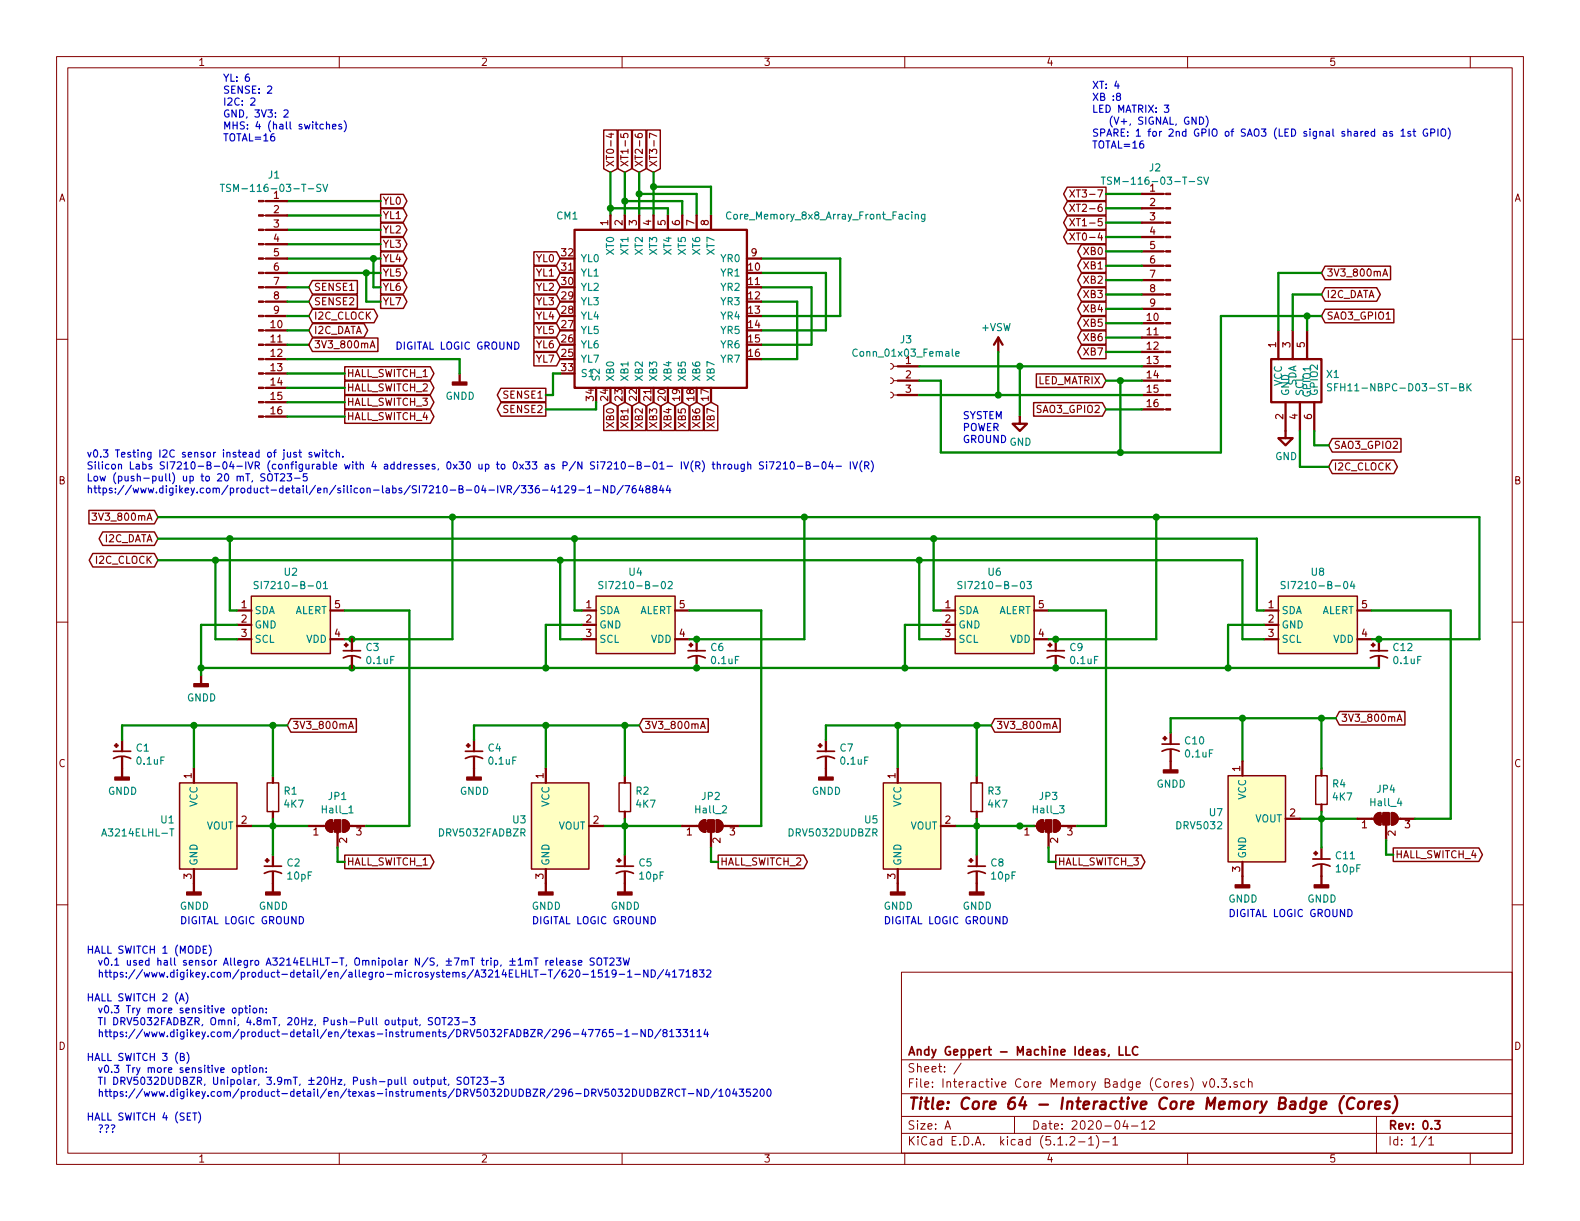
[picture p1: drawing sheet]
<svg xmlns="http://www.w3.org/2000/svg" width="279mm" height="216mm" viewBox="0 0 279 216" stroke-linecap="round" stroke-linejoin="round" font-family="sans-serif">
<defs><g id="words">
<text font-size="2.8" fill="#840000" x="160.4" y="196.2">Title: Core 64 - Interactive Core Memory Badge (Cores)</text>
<g font-size="2.1" fill="#840000">
<text x="160.4" y="189.6">Sheet: /</text>
<text x="160.4" y="186.6">Andy Geppert - Machine Ideas, LLC</text>
<text x="160.4" y="192.3">File: Interactive Core Memory Badge (Cores) v0.3.sch</text>
<text x="160.4" y="202.5">KiCad E.D.A. kicad (5.1.2-1)-1</text>
<text x="160.4" y="199.7">Size: A</text>
<text x="182.4" y="199.7">Date: 2020-04-12</text>
<text x="245.4" y="199.7">Rev: 0.3</text>
<text x="245.4" y="202.5">Id: 1/1</text>
</g>
<g font-size="1.8" fill="#840000">
<text x="35" y="11.6">1</text>
<text x="85" y="11.6">2</text>
<text x="135" y="11.6">3</text>
<text x="185" y="11.6">4</text>
<text x="235" y="11.6">5</text>
<text x="108.6" y="29.6" transform="rotate(-90 108.6 29.6)">XT0-4</text>
<text x="111.1" y="29.6" transform="rotate(-90 111.1 29.6)">XT1-5</text>
<text x="113.7" y="29.6" transform="rotate(-90 113.7 29.6)">XT2-6</text>
<text x="116.2" y="29.6" transform="rotate(-90 116.2 29.6)">XT3-7</text>
<text x="10.4" y="35.6">A</text>
<text x="48.4" y="35.2">1</text>
<text x="190.4" y="34.9">XT3-7</text>
<text x="203.4" y="33.9">1</text>
<text x="267.8" y="35.6">A</text>
<text x="48.4" y="37.7">2</text>
<text x="48.4" y="40.2">3</text>
<text x="67.6" y="38.7">YL1</text>
<text x="67.6" y="36.2">YL0</text>
<text x="67.6" y="41.3">YL2</text>
<text x="107.5" y="39.9" transform="rotate(-90 107.5 39.9)">1</text>
<text x="110.1" y="39.9" transform="rotate(-90 110.1 39.9)">2</text>
<text x="112.6" y="39.9" transform="rotate(-90 112.6 39.9)">3</text>
<text x="115.2" y="39.9" transform="rotate(-90 115.2 39.9)">4</text>
<text x="117.7" y="39.9" transform="rotate(-90 117.7 39.9)">5</text>
<text x="120.2" y="39.9" transform="rotate(-90 120.2 39.9)">6</text>
<text x="122.8" y="39.9" transform="rotate(-90 122.8 39.9)">7</text>
<text x="125.3" y="39.9" transform="rotate(-90 125.3 39.9)">8</text>
<text x="190.4" y="40">XT1-5</text>
<text x="190.4" y="37.5">XT2-6</text>
<text x="203.4" y="36.4">2</text>
<text x="203.4" y="39">3</text>
<text x="203.4" y="41.5">4</text>
<text x="48.4" y="42.8">4</text>
<text x="48.4" y="45.3">5</text>
<text x="48.4" y="47.9">6</text>
<text x="67.6" y="43.8">YL3</text>
<text x="67.6" y="46.4">YL4</text>
<text x="95" y="46.4">YL0</text>
<text x="99.4" y="47.9">31</text>
<text x="99.4" y="45.3">32</text>
<text x="132.4" y="47.9">10</text>
<text x="132.9" y="45.3">9</text>
<text x="190.4" y="42.5">XT0-4</text>
<text x="191.8" y="47.6">XB1</text>
<text x="191.8" y="45.1">XB0</text>
<text x="203.4" y="44">5</text>
<text x="203.4" y="46.6">6</text>
<text x="48.4" y="50.4">7</text>
<text x="48.4" y="52.9">8</text>
<text x="55.4" y="51.4">SENSE1</text>
<text x="55.4" y="54">SENSE2</text>
<text x="67.6" y="48.9">YL5</text>
<text x="67.6" y="51.4">YL6</text>
<text x="67.6" y="54">YL7</text>
<text x="95" y="54">YL3</text>
<text x="95" y="51.4">YL2</text>
<text x="95" y="48.9">YL1</text>
<text x="99.4" y="52.9">29</text>
<text x="99.4" y="50.4">30</text>
<text x="132.4" y="50.4">11</text>
<text x="132.4" y="52.9">12</text>
<text x="191.8" y="52.7">XB3</text>
<text x="191.8" y="50.2">XB2</text>
<text x="203.4" y="49.1">7</text>
<text x="203.4" y="51.7">8</text>
<text x="234.5" y="48.9">3V3_800mA</text>
<text x="234.5" y="52.7">I2C_DATA</text>
<text x="47.9" y="58">10</text>
<text x="48.4" y="55.5">9</text>
<text x="55.4" y="56.5">I2C_CLOCK</text>
<text x="55.4" y="59.1">I2C_DATA</text>
<text x="95" y="59.1">YL5</text>
<text x="95" y="56.5">YL4</text>
<text x="99.4" y="58">27</text>
<text x="99.4" y="55.5">28</text>
<text x="132.4" y="55.5">13</text>
<text x="132.4" y="58">14</text>
<text x="191.8" y="55.2">XB4</text>
<text x="191.8" y="57.8">XB5</text>
<text x="202.9" y="56.7">10</text>
<text x="202.9" y="59.3">11</text>
<text x="203.4" y="54.2">9</text>
<text x="234.5" y="56.5">SAO3_GPIO1</text>
<text x="47.9" y="60.6">11</text>
<text x="47.9" y="63.1">12</text>
<text x="47.9" y="65.6">13</text>
<text x="55.4" y="61.6">3V3_800mA</text>
<text x="95" y="64.1">YL7</text>
<text x="95" y="61.6">YL6</text>
<text x="99.4" y="63.1">25</text>
<text x="99.4" y="60.6">26</text>
<text x="99.4" y="65.6">33</text>
<text x="132.4" y="60.6">15</text>
<text x="132.4" y="63.1">16</text>
<text x="160.2" y="64.4">1</text>
<text x="191.8" y="60.3">XB6</text>
<text x="191.8" y="62.9">XB7</text>
<text x="202.9" y="61.8">12</text>
<text x="202.9" y="64.4">13</text>
<text x="225.7" y="61.4" transform="rotate(-90 225.7 61.4)">1</text>
<text x="228.2" y="61.4" transform="rotate(-90 228.2 61.4)">3</text>
<text x="230.7" y="61.4" transform="rotate(-90 230.7 61.4)">5</text>
<text x="47.9" y="68.2">14</text>
<text x="47.9" y="70.7">15</text>
<text x="61.3" y="66.7">HALL_SWITCH_1</text>
<text x="61.3" y="69.2">HALL_SWITCH_2</text>
<text x="61.3" y="71.8">HALL_SWITCH_3</text>
<text x="89.2" y="70.5">SENSE1</text>
<text x="105" y="70.8" transform="rotate(-90 105 70.8)">34</text>
<text x="107.5" y="70.8" transform="rotate(-90 107.5 70.8)">24</text>
<text x="110.1" y="70.8" transform="rotate(-90 110.1 70.8)">23</text>
<text x="112.6" y="70.8" transform="rotate(-90 112.6 70.8)">22</text>
<text x="115.2" y="70.8" transform="rotate(-90 115.2 70.8)">21</text>
<text x="117.7" y="70.8" transform="rotate(-90 117.7 70.8)">20</text>
<text x="120.2" y="70.8" transform="rotate(-90 120.2 70.8)">19</text>
<text x="122.8" y="70.8" transform="rotate(-90 122.8 70.8)">18</text>
<text x="125.3" y="70.8" transform="rotate(-90 125.3 70.8)">17</text>
<text x="160.2" y="66.9">2</text>
<text x="160.2" y="69.4">3</text>
<text x="183.4" y="67.9">LED_MATRIX</text>
<text x="202.9" y="66.9">14</text>
<text x="202.9" y="69.4">15</text>
<text x="202.9" y="72">16</text>
<text x="47.9" y="73.3">16</text>
<text x="61.3" y="74.3">HALL_SWITCH_4</text>
<text x="89.2" y="73">SENSE2</text>
<text x="108.6" y="75.4" transform="rotate(-90 108.6 75.4)">XB0</text>
<text x="111.1" y="75.4" transform="rotate(-90 111.1 75.4)">XB1</text>
<text x="113.7" y="75.4" transform="rotate(-90 113.7 75.4)">XB2</text>
<text x="116.2" y="75.4" transform="rotate(-90 116.2 75.4)">XB3</text>
<text x="118.7" y="75.4" transform="rotate(-90 118.7 75.4)">XB4</text>
<text x="121.3" y="75.4" transform="rotate(-90 121.3 75.4)">XB5</text>
<text x="123.8" y="75.4" transform="rotate(-90 123.8 75.4)">XB6</text>
<text x="126.4" y="75.4" transform="rotate(-90 126.4 75.4)">XB7</text>
<text x="183.5" y="73">SAO3_GPIO2</text>
<text x="226.9" y="74.1" transform="rotate(-90 226.9 74.1)">2</text>
<text x="229.5" y="74.1" transform="rotate(-90 229.5 74.1)">4</text>
<text x="232" y="74.1" transform="rotate(-90 232 74.1)">6</text>
<text x="235.8" y="79.4">SAO3_GPIO2</text>
<text x="235.8" y="83.2">I2C_CLOCK</text>
<text x="10.4" y="85.6">B</text>
<text x="267.8" y="85.6">B</text>
<text x="17.2" y="92.1">3V3_800mA</text>
<text x="18.5" y="95.9">I2C_DATA</text>
<text x="17.1" y="99.7">I2C_CLOCK</text>
<text x="42.7" y="107.5">1</text>
<text x="59.2" y="107.5">5</text>
<text x="103.7" y="107.5">1</text>
<text x="120.2" y="107.5">5</text>
<text x="167.2" y="107.5">1</text>
<text x="183.7" y="107.5">5</text>
<text x="224.3" y="107.5">1</text>
<text x="240.8" y="107.5">5</text>
<text x="42.7" y="110.1">2</text>
<text x="42.7" y="112.6">3</text>
<text x="59.2" y="112.6">4</text>
<text x="103.7" y="110.1">2</text>
<text x="103.7" y="112.6">3</text>
<text x="120.2" y="112.6">4</text>
<text x="167.2" y="110.1">2</text>
<text x="167.2" y="112.6">3</text>
<text x="183.7" y="112.6">4</text>
<text x="224.3" y="110.1">2</text>
<text x="224.3" y="112.6">3</text>
<text x="240.8" y="112.6">4</text>
<text x="51.6" y="128.9">3V3_800mA</text>
<text x="113.9" y="128.9">3V3_800mA</text>
<text x="176.1" y="128.9">3V3_800mA</text>
<text x="237.1" y="127.6">3V3_800mA</text>
<text x="10.4" y="135.6">C</text>
<text x="33.9" y="137.6" transform="rotate(-90 33.9 137.6)">1</text>
<text x="96.1" y="137.6" transform="rotate(-90 96.1 137.6)">1</text>
<text x="158.3" y="137.6" transform="rotate(-90 158.3 137.6)">1</text>
<text x="219.3" y="136.4" transform="rotate(-90 219.3 136.4)">1</text>
<text x="267.8" y="135.6">C</text>
<text x="42.7" y="145.6">2</text>
<text x="55.4" y="147.7">1</text>
<text x="61.4" y="149.1" transform="rotate(-90 61.4 149.1)">2</text>
<text x="63" y="147.7">3</text>
<text x="104.9" y="145.6">2</text>
<text x="121.4" y="147.7">1</text>
<text x="127.4" y="149.1" transform="rotate(-90 127.4 149.1)">2</text>
<text x="129.1" y="147.7">3</text>
<text x="167.2" y="145.6">2</text>
<text x="181.1" y="147.7">1</text>
<text x="187.1" y="149.1" transform="rotate(-90 187.1 149.1)">2</text>
<text x="188.7" y="147.7">3</text>
<text x="228.1" y="144.4">2</text>
<text x="240.8" y="146.5">1</text>
<text x="246.8" y="147.8" transform="rotate(-90 246.8 147.8)">2</text>
<text x="248.4" y="146.5">3</text>
<text x="33.9" y="155.4" transform="rotate(-90 33.9 155.4)">3</text>
<text x="61.3" y="153">HALL_SWITCH_1</text>
<text x="96.1" y="155.4" transform="rotate(-90 96.1 155.4)">3</text>
<text x="127.3" y="153">HALL_SWITCH_2</text>
<text x="158.3" y="155.4" transform="rotate(-90 158.3 155.4)">3</text>
<text x="187" y="153">HALL_SWITCH_3</text>
<text x="219.3" y="154.2" transform="rotate(-90 219.3 154.2)">3</text>
<text x="246.7" y="151.8">HALL_SWITCH_4</text>
<text x="10.4" y="185.6">D</text>
<text x="267.8" y="185.6">D</text>
<text x="35" y="205.5">1</text>
<text x="85" y="205.5">2</text>
<text x="135" y="205.5">3</text>
<text x="185" y="205.5">4</text>
<text x="235" y="205.5">5</text>
</g>
<g font-size="1.8" fill="#0000c2">
<text x="39.4" y="14.5">YL: 6</text>
<text x="39.4" y="16.6">SENSE: 2</text>
<text x="193" y="15.7">XT: 4</text>
<text x="193" y="17.8">XB :8</text>
<text x="39.4" y="18.7">I2C: 2</text>
<text x="39.4" y="20.8">GND, 3V3: 2</text>
<text x="39.4" y="22.9">MHS: 4 (hall switches)</text>
<text x="193" y="19.9">LED MATRIX: 3</text>
<text x="194.5" y="22">(V+, SIGNAL, GND)</text>
<text x="39.4" y="25">TOTAL=16</text>
<text x="193" y="24.2">SPARE: 1 for 2nd GPIO of SAO3 (LED signal shared as 1st GPIO)</text>
<text x="193" y="26.3">TOTAL=16</text>
<text x="69.8" y="61.8">DIGITAL LOGIC GROUND</text>
<text x="170.2" y="74.1">SYSTEM</text>
<text x="170.2" y="76.2">POWER</text>
<text x="15.2" y="80.9">v0.3 Testing I2C sensor instead of just switch.</text>
<text x="15.2" y="83">Silicon Labs SI7210-B-04-IVR (configurable with 4 addresses, 0x30 up to 0x33 as P/N Si7210-B-01- IV(R) through Si7210-B-04- IV(R)</text>
<text x="170.2" y="78.3">GROUND</text>
<text x="15.2" y="85.1">Low (push-pull) up to 20 mT, SOT23-5</text>
<text x="15.2" y="87.2">https://www.digikey.com/product-detail/en/silicon-labs/SI7210-B-04-IVR/336-4129-1-ND/7648844</text>
<text x="31.7" y="163.4">DIGITAL LOGIC GROUND</text>
<text x="94" y="163.4">DIGITAL LOGIC GROUND</text>
<text x="156.2" y="163.4">DIGITAL LOGIC GROUND</text>
<text x="217.2" y="162.2">DIGITAL LOGIC GROUND</text>
<text x="15.2" y="168.6">HALL SWITCH 1 (MODE)</text>
<text x="16.2" y="170.7">v0.1 used hall sensor Allegro A3214ELHLT-T, Omnipolar N/S, ±7mT trip, ±1mT release SOT23W</text>
<text x="16.2" y="172.8">https://www.digikey.com/product-detail/en/allegro-microsystems/A3214ELHLT-T/620-1519-1-ND/4171832</text>
<text x="15.2" y="177.1">HALL SWITCH 2 (A)</text>
<text x="16.2" y="179.2">v0.3 Try more sensitive option:</text>
<text x="16.2" y="181.3">TI DRV5032FADBZR, Omni, 4.8mT, 20Hz, Push-Pull output, SOT23-3</text>
<text x="16.2" y="183.4">https://www.digikey.com/product-detail/en/texas-instruments/DRV5032FADBZR/296-47765-1-ND/8133114</text>
<text x="15.2" y="187.6">HALL SWITCH 3 (B)</text>
<text x="16.2" y="189.7">v0.3 Try more sensitive option:</text>
<text x="16.2" y="191.8">TI DRV5032DUDBZR, Unipolar, 3.9mT, ±20Hz, Push-pull output, SOT23-3</text>
<text x="16.2" y="193.9">https://www.digikey.com/product-detail/en/texas-instruments/DRV5032DUDBZR/296-DRV5032DUDBZRCT-ND/10435200</text>
<text x="15.2" y="198.1">HALL SWITCH 4 (SET)</text>
<text x="16.2" y="200.3">???</text>
</g>
<g font-size="1.8" fill="#008484">
<text x="41.2" y="33.9">TSM-116-03-T-SV</text>
<text x="47.5" y="31.6">J1</text>
<text x="197" y="32.7">TSM-116-03-T-SV</text>
<text x="203.3" y="30.3">J2</text>
<text x="98.5" y="38.8">CM1</text>
<text x="129.3" y="38.8">Core_Memory_8x8_Array_Front_Facing</text>
<text x="102.6" y="46.4">YL0</text>
<text x="108.6" y="44.9" transform="rotate(-90 108.6 44.9)">XT0</text>
<text x="111.1" y="44.9" transform="rotate(-90 111.1 44.9)">XT1</text>
<text x="113.7" y="44.9" transform="rotate(-90 113.7 44.9)">XT2</text>
<text x="116.2" y="44.9" transform="rotate(-90 116.2 44.9)">XT3</text>
<text x="118.7" y="44.9" transform="rotate(-90 118.7 44.9)">XT4</text>
<text x="121.3" y="44.9" transform="rotate(-90 121.3 44.9)">XT5</text>
<text x="123.8" y="44.9" transform="rotate(-90 123.8 44.9)">XT6</text>
<text x="126.4" y="44.9" transform="rotate(-90 126.4 44.9)">XT7</text>
<text x="127.6" y="46.4">YR0</text>
<text x="102.6" y="54">YL3</text>
<text x="102.6" y="51.4">YL2</text>
<text x="102.6" y="48.9">YL1</text>
<text x="127.6" y="48.9">YR1</text>
<text x="127.6" y="51.4">YR2</text>
<text x="127.6" y="54">YR3</text>
<text x="102.6" y="59.1">YL5</text>
<text x="102.6" y="56.5">YL4</text>
<text x="127.6" y="56.5">YR4</text>
<text x="127.6" y="59.1">YR5</text>
<text x="173.6" y="58.5">+VSW</text>
<text x="102.6" y="64.1">YL7</text>
<text x="102.6" y="61.6">YL6</text>
<text x="127.6" y="61.6">YR6</text>
<text x="127.6" y="64.1">YR7</text>
<text x="151.5" y="63.1">Conn_01x03_Female</text>
<text x="159.3" y="60.7">J3</text>
<text x="78.8" y="70.7">GNDD</text>
<text x="102.6" y="66.7">S1</text>
<text x="106" y="67.6" transform="rotate(-90 106 67.6)">S2</text>
<text x="108.6" y="67.6" transform="rotate(-90 108.6 67.6)">XB0</text>
<text x="111.1" y="67.6" transform="rotate(-90 111.1 67.6)">XB1</text>
<text x="113.7" y="67.6" transform="rotate(-90 113.7 67.6)">XB2</text>
<text x="116.2" y="67.6" transform="rotate(-90 116.2 67.6)">XB3</text>
<text x="118.7" y="67.6" transform="rotate(-90 118.7 67.6)">XB4</text>
<text x="121.3" y="67.6" transform="rotate(-90 121.3 67.6)">XB5</text>
<text x="123.8" y="67.6" transform="rotate(-90 123.8 67.6)">XB6</text>
<text x="126.4" y="67.6" transform="rotate(-90 126.4 67.6)">XB7</text>
<text x="226.7" y="68.2" transform="rotate(-90 226.7 68.2)">VCC</text>
<text x="228" y="70.1" transform="rotate(-90 228 70.1)">GND</text>
<text x="229.2" y="68.2" transform="rotate(-90 229.2 68.2)">SDA</text>
<text x="230.5" y="70.1" transform="rotate(-90 230.5 70.1)">SCL</text>
<text x="231.8" y="69.9" transform="rotate(-90 231.8 69.9)">GPIO1</text>
<text x="233" y="70.1" transform="rotate(-90 233 70.1)">GPIO2</text>
<text x="234.6" y="66.8">X1</text>
<text x="237" y="69.2">SFH11-NBPC-D03-ST-BK</text>
<text x="178.5" y="78.8">GND</text>
<text x="225.5" y="81.4">GND</text>
<text x="50.3" y="101.8">U2</text>
<text x="111.3" y="101.8">U4</text>
<text x="174.8" y="101.8">U6</text>
<text x="231.9" y="101.8">U8</text>
<text x="46.4" y="104.2">SI7210-B-01</text>
<text x="107.4" y="104.2">SI7210-B-02</text>
<text x="170.9" y="104.2">SI7210-B-03</text>
<text x="228" y="104.2">SI7210-B-04</text>
<text x="45" y="108.6">SDA</text>
<text x="45" y="111.1">GND</text>
<text x="45" y="113.7">SCL</text>
<text x="52" y="108.6">ALERT</text>
<text x="54.2" y="113.7">VDD</text>
<text x="105.9" y="108.6">SDA</text>
<text x="105.9" y="111.1">GND</text>
<text x="105.9" y="113.7">SCL</text>
<text x="113" y="108.6">ALERT</text>
<text x="115.1" y="113.7">VDD</text>
<text x="169.4" y="108.6">SDA</text>
<text x="169.4" y="111.1">GND</text>
<text x="169.4" y="113.7">SCL</text>
<text x="176.5" y="108.6">ALERT</text>
<text x="178.6" y="113.7">VDD</text>
<text x="226.6" y="108.6">SDA</text>
<text x="226.6" y="111.1">GND</text>
<text x="226.6" y="113.7">SCL</text>
<text x="233.6" y="108.6">ALERT</text>
<text x="235.8" y="113.7">VDD</text>
<text x="64.8" y="115.1">C3</text>
<text x="64.9" y="117.4">0.1uF</text>
<text x="125.7" y="115.1">C6</text>
<text x="125.9" y="117.4">0.1uF</text>
<text x="189.2" y="115.1">C9</text>
<text x="189.4" y="117.4">0.1uF</text>
<text x="246.5" y="115.1">C12</text>
<text x="246.6" y="117.4">0.1uF</text>
<text x="33.1" y="124">GNDD</text>
<text x="209.6" y="131.6">C10</text>
<text x="24.1" y="132.9">C1</text>
<text x="24.3" y="135.2">0.1uF</text>
<text x="86.4" y="132.9">C4</text>
<text x="86.5" y="135.2">0.1uF</text>
<text x="148.6" y="132.9">C7</text>
<text x="148.8" y="135.2">0.1uF</text>
<text x="209.7" y="133.9">0.1uF</text>
<text x="19.1" y="140.5">GNDD</text>
<text x="34.9" y="142.7" transform="rotate(-90 34.9 142.7)">VCC</text>
<text x="50.3" y="140.5">R1</text>
<text x="50.3" y="142.8">4K7</text>
<text x="57.1" y="143.8">Hall_1</text>
<text x="58.1" y="141.5">JP1</text>
<text x="81.3" y="140.5">GNDD</text>
<text x="97.2" y="142.7" transform="rotate(-90 97.2 142.7)">VCC</text>
<text x="112.5" y="140.5">R2</text>
<text x="112.6" y="142.8">4K7</text>
<text x="123.1" y="143.8">Hall_2</text>
<text x="124.2" y="141.5">JP2</text>
<text x="143.6" y="140.5">GNDD</text>
<text x="159.4" y="142.7" transform="rotate(-90 159.4 142.7)">VCC</text>
<text x="174.7" y="140.5">R3</text>
<text x="174.8" y="142.8">4K7</text>
<text x="182.8" y="143.8">Hall_3</text>
<text x="183.8" y="141.5">JP3</text>
<text x="204.5" y="139.3">GNDD</text>
<text x="220.3" y="141.4" transform="rotate(-90 220.3 141.4)">VCC</text>
<text x="235.7" y="139.2">R4</text>
<text x="235.8" y="141.6">4K7</text>
<text x="242.5" y="142.5">Hall_4</text>
<text x="243.5" y="140.2">JP4</text>
<text x="18.6" y="147.9">A3214ELHL-T</text>
<text x="28.5" y="145.6">U1</text>
<text x="36.5" y="146.7">VOUT</text>
<text x="77.8" y="147.9">DRV5032FADBZR</text>
<text x="90.7" y="145.6">U3</text>
<text x="98.7" y="146.7">VOUT</text>
<text x="139.7" y="147.9">DRV5032DUDBZR</text>
<text x="153" y="145.6">U5</text>
<text x="161" y="146.7">VOUT</text>
<text x="208.2" y="146.6">DRV5032</text>
<text x="213.9" y="144.3">U7</text>
<text x="221.9" y="145.4">VOUT</text>
<text x="34.9" y="153.2" transform="rotate(-90 34.9 153.2)">GND</text>
<text x="50.8" y="153.2">C2</text>
<text x="50.9" y="155.5">10pF</text>
<text x="97.2" y="153.2" transform="rotate(-90 97.2 153.2)">GND</text>
<text x="113" y="153.2">C5</text>
<text x="113.2" y="155.5">10pF</text>
<text x="159.4" y="153.2" transform="rotate(-90 159.4 153.2)">GND</text>
<text x="175.3" y="153.2">C8</text>
<text x="175.4" y="155.5">10pF</text>
<text x="220.3" y="151.9" transform="rotate(-90 220.3 151.9)">GND</text>
<text x="236.3" y="151.9">C11</text>
<text x="236.3" y="154.3">10pF</text>
<text x="31.8" y="160.9">GNDD</text>
<text x="45.8" y="160.9">GNDD</text>
<text x="94" y="160.9">GNDD</text>
<text x="108" y="160.9">GNDD</text>
<text x="156.3" y="160.9">GNDD</text>
<text x="170.2" y="160.9">GNDD</text>
<text x="217.2" y="159.6">GNDD</text>
<text x="231.2" y="159.6">GNDD</text>
</g>
</g></defs>
<g fill="none" stroke="#840000" stroke-width=".18">
<path d="M10 10h259.4v195.9h-259.4zM12 12h255.4v191.9h-255.4zM60 10v2M110 10v2M160 10v2M210 10v2M260 10v2M46.6 38.1h.4M46.6 35.6h.4M205.7 39.4h.4M205.7 36.8h.4M205.7 34.3h.4"/>
<path d="M10 60h2M46.6 58.4h.4M46.6 55.9h.4M46.6 53.3h.4M46.6 50.8h.4M46.6 48.3h.4M46.6 45.7h.4M46.6 43.2h.4M46.6 40.6h.4M205.7 59.7h.4M205.7 57.2h.4M205.7 54.6h.4"/>
<path d="M205.7 52.1h.4M205.7 49.5h.4M205.7 47h.4M205.7 44.5h.4M205.7 41.9h.4M267.4 60h2M46.6 73.7h.4M46.6 71.1h.4M46.6 68.6h.4M46.6 66h.4M46.6 63.5h.4M46.6 61h.4"/>
<path d="M157.5 69.3l.3 .2 .2 .2-.1 .5-.4 .2M157.5 66.8l.3 .1 .2 .3-.1 .4-.4 .2M157.5 64.3l.3 .1 .2 .3-.1 .4-.4 .2M158 69.9h.7M158 67.3h.7M158 64.8h.7M205.7 72.4h.4M205.7 69.9h.4M205.7 67.3h.4M205.7 64.8h.4M205.7 62.2h.4M10 110h2"/>
<path d="M267.4 110h2M10 160h2M267.4 160h2M159.4 171.9h108v32h-108zM159.4 197.4h108M159.4 193.4h108M159.4 187.4h108M167.1 199.7l.5-1.5 .5 1.5M167.2 199.2h.8M170 188l-1.3 1.9M179.4 197.4v3M199 198.1l-.4 1.1h.9"/>
<path d="M199.3 198.7v1M200.1 199.1h1.1M201.9 198.6l.4-.4v1.5M201.9 199.7h.8M203.3 198.3l.2-.1h.4l.2 .1 .1 .3-1 1.1h1M210.6 190.6a1.71 1.71 0 0 1 0 2.2M212.7 191.3l.4 1 .3-1M214 190.9l.3-.1a.8 .8 0 0 1 .5 .7 .8 .8 0 0 1-.5 .8l-.3-.2-.1-.4zM215.4 192.1v.2M216 190.8h.9l-.5 .5 .4 .2v.6l-.2 .2-.6-.2M217.6 192.1v.2M218.8 191.3a.37 .37 0 0 0-.6 .2l.1 .2 .5 .1v.2l-.2 .3-.4-.1"/>
<path d="M220.1 191.3h-.4l-.3 .2 .1 .6 .2 .2 .4-.1M220.8 191.4v-.1a.37 .37 0 0 1 .6 .2v.8M220.8 190.8v1.5M243.4 197.4v6.5M60 203.9v2M110 203.9v2M159.4 200.4h108M160 203.9v2M189.2 201.1l.2-.1h.4l.2 .1 .1 .3-.1 .2-.8 .9h.9M190.7 201.9h1.2M192.5 201.4l.4-.4v1.5M192.5 202.5h.9"/>
<path d="M193.9 200.8a1.71 1.71 0 0 1 0 2.2M195 201.9h1.1M196.8 201.4l.4-.4v1.5M196.8 202.5h.8M210 203.9v2M252.2 200.9l-1.2 1.9M252.7 201.4l.4-.4v1.5M252.7 202.5h.8M260 203.9v2"/>
</g>
<g fill="none" stroke="#840000" stroke-width=".3">
<path d="M60.7 116.3a3.2 3.2 0 0 1 3.1 0M60.7 115.1h3.1M121.7 116.3a3.2 3.2 0 0 1 3 0M121.7 115.1h3M185.2 116.3a3.2 3.2 0 0 1 3 0M185.2 115.1h3M242.3 116.3a3.2 3.2 0 0 1 3.1 0M242.3 115.1h3.1M20.1 134.1a3.2 3.2 0 0 1 3 0M20.1 132.8h3M82.3 134.1a3.2 3.2 0 0 1 3 0M82.3 132.8h3"/>
<path d="M144.5 134.1a3.2 3.2 0 0 1 3.1 0M144.5 132.8h3.1M205.5 132.8a3.2 3.2 0 0 1 3 0M205.5 131.6h3M46.7 154.4a3.2 3.2 0 0 1 3.1 0M46.7 153.2h3.1M109 154.4a3.2 3.2 0 0 1 3 0M109 153.2h3M171.2 154.4a3.2 3.2 0 0 1 3 0M171.2 153.2h3M232.2 153.2a3.2 3.2 0 0 1 3 0M232.2 151.9h3"/>
<path d="M197.9 185.1v1.5h.7M199.1 185.1v1.5h.7M201.2 185.2a.7 .7 0 0 0-.9 .2 .7 .7 0 0 0 .1 1 .55 .55 0 0 0 .8 0M253.7 198.2h.9l-.5 .6 .5 .1v.6l-.2 .2-.7-.2"/>
</g>
<g fill="none" stroke="#840000" stroke-width=".41">
<path d="M47 35.6h3.8M47 38.1h3.8M107.9 38.1v2.5M110.5 38.1v2.5M113 38.1v2.5M115.6 38.1v2.5M118.1 38.1v2.5M120.6 38.1v2.5M123.2 38.1v2.5M125.7 38.1v2.5M201.9 34.3h3.8M201.9 36.8h3.8"/>
<path d="M201.9 39.4h3.8M47 58.4h3.8M47 40.6h3.8M47 43.2h3.8M47 45.7h3.8M47 48.3h3.8M47 50.8h3.8M47 53.3h3.8M47 55.9h3.8M101.6 40.6h30.5v28h-30.5zM132.1 45.7h2.5M176.5 59.7l.8 1.3"/>
<path d="M176.5 59.7v2.5M176.5 59.7l-.7 1.3M201.9 57.2h3.8M201.9 59.7h3.8M201.9 41.9h3.8M201.9 44.5h3.8M201.9 47h3.8M201.9 49.5h3.8M201.9 52.1h3.8M201.9 54.6h3.8M226.1 58.4v5.1M228.6 58.4v5.1"/>
<path d="M231.1 58.4v5.1M47 61h3.8M47 63.5h3.8M47 66h3.8M47 68.6h3.8M47 71.1h3.8M47 73.7h3.8M81.3 66v1.6M158.7 64.8h3.9M158.7 67.3h3.9M158.7 69.9h3.9M180.3 73.7v1.2h1.3l-1.3 1.3-1.2-1.3h1.2"/>
<path d="M201.9 62.2h3.8M201.9 64.8h3.8M201.9 67.3h3.8M201.9 69.9h3.8M201.9 72.4h3.8M224.8 63.5h8.9v7.6h-8.9zM227.3 71.1v6.4h1.3l-1.3 1.2-1.2-1.2h1.2M229.9 71.1v5.1M232.4 71.1v5.1M35.6 119.4v1.5M41.9 108h2.5M41.9 110.5h2.5"/>
<path d="M41.9 113h2.5M58.4 108h2.6M58.4 113h2.6M61 114h.5M61.2 113.8v.5M62.2 113v2.1M62.2 116.1v2M102.9 108h2.5M102.9 110.5h2.5M102.9 113h2.5M119.4 108h2.5M119.4 113h2.5"/>
<path d="M121.9 114h.5M122.2 113.8v.5M123.2 113v2.1M123.2 116.1v2M166.4 108h2.5M166.4 110.5h2.5M166.4 113h2.5M182.9 108h2.5M182.9 113h2.5M185.4 114h.5M185.7 113.8v.5M186.7 113v2.1"/>
<path d="M186.7 116.1v2M223.5 108h2.6M223.5 110.5h2.6M223.5 113h2.6M240 108h2.6M240 113h2.6M242.6 114h.5M242.8 113.8v.5M243.8 113v2.1M243.8 116.1v2M20.3 131.8h.5M20.6 131.6v.5"/>
<path d="M21.6 130.8v2M21.6 133.9v3.5M34.3 135.9v2.5M48.3 137.2v1.2M82.5 131.8h.6M82.8 131.6v.5M83.8 130.8v2M83.8 133.9v3.5M96.5 135.9v2.5M110.5 137.2v1.2M144.8 131.8h.5M145 131.6v.5"/>
<path d="M146 130.8v2M146 133.9v3.5M158.7 135.9v2.5M172.7 137.2v1.2M205.7 130.6h.5M206 130.3v.5M207 129.5v2.1M207 132.6v3.5M219.7 134.6v2.6M233.7 135.9v1.3M34.3 153.7v4M41.9 146.1h2.5"/>
<path d="M47 152.1h.5M47.2 151.9v.5M48.3 143.5v1.3M48.3 151.1v2.1M48.3 154.2v3.5M54.6 146.1h3.1M57.9 145.4l.4-.3 .4-.1v2.1a1.03 1.03 0 0 1-.9-.6 1.03 1.03 0 0 1 .1-1.1zM59.7 147.1v2.8M60.7 145a1.02 1.02 0 0 1 1 1.1 1.02 1.02 0 0 1-1 1zM61.7 146.1h3.1M96.5 153.7v4M104.1 146.1h2.6"/>
<path d="M109.2 152.1h.5M109.5 151.9v.5M110.5 143.5v1.3M110.5 151.1v2.1M110.5 154.2v3.5M120.6 146.1h3.1M124.1 145.3l.6-.3v2.1a1.02 1.02 0 0 1-1-.7 1.02 1.02 0 0 1 .4-1.1zM125.7 147.1v2.8M126.7 145a1.02 1.02 0 0 1 1.1 1.1 1.02 1.02 0 0 1-1.1 1zM127.8 146.1h3M158.7 153.7v4M166.4 146.1h2.5"/>
<path d="M171.4 152.1h.6M171.7 151.9v.5M172.7 143.5v1.3M172.7 151.1v2.1M172.7 154.2v3.5M180.3 146.1h3.1M183.7 145.3l.7-.3v2.1a1.02 1.02 0 0 1-1-.7 1.02 1.02 0 0 1 .3-1.1zM185.4 147.1v2.8M186.4 145a1.02 1.02 0 0 1 1.1 1.1 1.02 1.02 0 0 1-1.1 1zM187.5 146.1h3M219.7 152.4v4.1M227.3 144.8h2.6"/>
<path d="M232.4 150.9h.5M232.7 150.6v.5M233.7 142.2v1.3M233.7 149.9v2M233.7 152.9v3.6M240 144.8h3.1M243.3 144.1l.4-.3h.4v2a1.03 1.03 0 0 1-.9-.6 1.03 1.03 0 0 1 .1-1.1zM245.1 145.8v2.8M246.1 143.8a1.02 1.02 0 0 1 1 1 1.02 1.02 0 0 1-1 1zM247.1 144.8h3.1M233.6 195.4l.9-.2v-.4h-.8l-.2 1 .3 .3 .5-.1M237.7 193.8a2.37 2.37 0 0 0-.4 3.1"/>
<path d="M239.5 194.3a.87 .87 0 0 0-1 0 .87 .87 0 0 0-.3 .9 .69 .69 0 0 0 .3 .8 .69 .69 0 0 0 .8-.1M240.3 194.9a.54 .54 0 0 1 .5-.1 .54 .54 0 0 1 .4 .3v.6a.56 .56 0 0 1-.6 .4 .56 .56 0 0 1-.5-.4zM242.1 194.8l-.1 1.3M242.7 194.8a.55 .55 0 0 0-.6 .3M243.2 195.4l1-.2-.1-.4h-.5l-.3 .2-.1 1 .2 .1 .6-.1M245.8 194.8h-.5h-.2l-.1 .3 .2 .3 .5 .1v.3l-.1 .2-.2 .1-.5-.1M246.7 193.8a2.31 2.31 0 0 1-.4 3.1"/>
</g>
<g fill="none" stroke="#840000" stroke-width=".25">
<path d="M67.3 36.9h4l.7 1.2-.7 1.2h-4zM67.3 34.4h4l.7 1.2-.7 1.2h-4zM67.3 39.4h4l.7 1.2-.7 1.2h-4zM106.8 23h2.3v6.8l-1.2 .7-1.1-.7zM109.3 23h2.4v6.8l-1.2 .7-1.2-.7zM111.8 23h2.4v6.8l-1.2 .7-1.2-.7zM114.4 23h2.4v6.8l-1.2 .7-1.2-.7zM188.7 38.2h6.9v2.4h-6.9l-.6-1.2zM188.7 35.6h6.9v2.4h-6.9l-.6-1.2zM188.7 33.1h6.9v2.4h-6.9l-.6-1.2zM55.2 49.6h8v2.4h-8l-.6-1.2zM55.2 52.1h8v2.4h-8l-.6-1.2z"/>
<path d="M55.2 54.7h10.9l.7 1.2-.7 1.2h-10.9l-.6-1.2zM55.2 57.2h9.2l.6 1.2-.6 1.2h-9.2l-.6-1.2zM55.2 59.8h11.6v2.4h-11.6l-.6-1.2zM67.3 42h4l.7 1.2-.7 1.2h-4zM67.3 44.5h4l.7 1.2-.7 1.2h-4zM67.3 47.1h4l.7 1.2-.7 1.2h-4zM67.3 49.6h4l.7 1.2-.7 1.2h-4zM67.3 52.1h4l.7 1.2-.7 1.2h-4zM94.4 59.8h4l.7 1.2-.7 1.2h-4zM94.4 57.2h4l.7 1.2-.7 1.2h-4zM94.4 54.7h4l.7 1.2-.7 1.2h-4zM94.4 52.1h4l.7 1.2-.7 1.2h-4z"/>
<path d="M94.4 49.6h4l.7 1.2-.7 1.2h-4zM94.4 47.1h4l.7 1.2-.7 1.2h-4zM94.4 44.5h4l.7 1.2-.7 1.2h-4zM188.7 40.7h6.9v2.4h-6.9l-.6-1.2zM191.2 50.9h4.4v2.4h-4.4l-.6-1.2zM191.2 48.3h4.4v2.4h-4.4l-.6-1.2zM191.2 45.8h4.4v2.4h-4.4l-.6-1.2zM191.2 43.3h4.4v2.3h-4.4l-.6-1.1zM191.2 53.4h4.4v2.4h-4.4l-.6-1.2zM191.2 56h4.4v2.3h-4.4l-.6-1.1zM191.2 58.5h4.4v2.4h-4.4l-.6-1.2zM234.3 54.7h12.2v2.4h-12.2l-.6-1.2z"/>
<path d="M234.3 47.1h11.6v2.4h-11.6l-.6-1.2zM234.3 50.9h9.2l.6 1.2-.6 1.2h-9.2l-.6-1.2zM61 64.8h15.1l.6 1.2-.6 1.2h-15.1zM61 67.4h15.1l.6 1.2-.6 1.2h-15.1zM61 69.9h15.1l.6 1.2-.6 1.2h-15.1zM61 72.5h15.1l.6 1.2-.6 1.2h-15.1zM88.6 68.7h7.9v2.3h-7.9l-.7-1.1zM88.6 71.2h7.9v2.4h-7.9l-.7-1.2zM94.4 62.3h4l.7 1.2-.7 1.2h-4zM106.8 71.8l1.1-.7 1.2 .7v4.3h-2.3zM109.3 71.8l1.2-.7 1.2 .7v4.3h-2.4zM111.8 71.8l1.2-.7 1.2 .7v4.3h-2.4z"/>
<path d="M114.4 71.8l1.2-.7 1.2 .7v4.3h-2.4zM116.9 71.8l1.2-.7 1.2 .7v4.3h-2.4zM119.5 71.8l1.1-.7 1.2 .7v4.3h-2.3zM122 71.8l1.2-.7 1.2 .7v4.3h-2.4zM124.5 71.8l1.2-.7 1.2 .7v4.3h-2.4zM182.8 71.2h12.1l.7 1.2-.7 1.2h-12.1zM183.3 66.1h11.6l.7 1.2-.7 1.2h-11.6zM191.2 61h4.4v2.4h-4.4l-.6-1.2zM235.6 77.5h12.2v2.4h-12.2l-.7-1.2zM15.7 90.2h11.6l.6 1.2-.6 1.2h-11.6zM16.4 97.9h10.9l.6 1.2-.6 1.2h-10.9l-.6-1.2zM18.2 94.1h9.1l.6 1.2-.6 1.1h-9.1l-.7-1.1z"/>
<path d="M235.6 81.4h10.9l.6 1.2-.6 1.1h-10.9l-.7-1.1zM44.4 105.4h14v10.2h-14zM105.4 105.4h14v10.2h-14zM168.9 105.4h14v10.2h-14zM226.1 105.4h13.9v10.2h-13.9zM31.7 138.4h10.2v15.3h-10.2zM47.2 138.4h2.1v5.1h-2.1zM51.4 127.1h11.6v2.4h-11.6l-.6-1.2zM94 138.4h10.1v15.3h-10.1zM109.5 138.4h2v5.1h-2zM113.7 127.1h11.5v2.4h-11.5l-.7-1.2zM156.2 138.4h10.2v15.3h-10.2z"/>
<path d="M171.7 138.4h2v5.1h-2zM175.9 127.1h11.6v2.4h-11.6l-.6-1.2zM217.2 137.2h10.1v15.2h-10.1zM232.7 137.2h2v5h-2zM236.9 125.8h11.5v2.4h-11.5l-.7-1.2zM61 151.2h15.1l.6 1.2-.6 1.2h-15.1zM127 151.2h15.1l.7 1.2-.7 1.2h-15.1zM186.7 151.2h15.1l.7 1.2-.7 1.2h-15.1zM246.4 149.9h15.1l.7 1.2-.7 1.2h-15.1z"/>
</g>
<g fill="none" stroke="#840000" stroke-width=".2">
<path d="M107.7 23.7h.8M108.1 23.5v.8l-.9-.3M109.8 23.7v.6h.6l-.1-.4 .2-.3h.3l.2 .3-.1 .4M112.3 23.7v.3a.79 .79 0 0 0 1.3 .1l-.1-.4-.4-.1-.3 .3v.2l.3 .2M116.1 24.1l-1.2-.6v.9M189.2 38.7l.8 1.2M189.2 36.1l.8 1.3M189.2 33.6l.8 1.2M190 38.7l-.8 1.2M190 36.1l-.8 1.3M190 33.6l-.8 1.2M189.2 41.2l.8 1.3"/>
<path d="M190 41.2l-.8 1.3M244.5 48.8l.5-1.3 .4 1.3M244.7 48.5h.6M65.5 61.5l.4-1.3 .4 1.3M65.6 61.2h.6M16.3 90.7h.8l-.5 .5 .4 .1v.6l-.2 .1-.5-.1M61.6 128.8l.5-1.2 .4 1.2M61.8 128.5h.6M123.9 128.8l.4-1.2 .4 1.2M124 128.5h.6M186.1 128.8l.4-1.2 .4 1.2M186.2 128.5h.6"/>
<path d="M247.1 127.6l.4-1.3 .4 1.3M247.2 127.2h.6"/>
</g>
<g fill="none" stroke="#008400" stroke-width=".41">
<path d="M50.8 35.6h16.5M50.8 38.1h16.5M107.9 36.8h10.2v1.3M107.9 30.5v7.6M110.5 30.5v7.6M110.5 35.6h10.1v2.5M113 30.5v7.6M113 34.3h10.2v3.8M115.6 30.5v7.6M115.6 33h10.1v5.1M195.6 36.8h6.3M195.6 34.3h6.3"/>
<path d="M195.6 39.4h6.3M50.8 50.8h3.8M50.8 40.6h16.5M50.8 43.2h16.5M50.8 45.7h16.5M50.8 55.9h3.8M50.8 48.3h16.5M50.8 58.4h3.8M50.8 53.3h3.8M64.8 48.3v5h2.5M66 45.7v5.1h1.3M134.6 50.8h8.9v10.2h-8.9"/>
<path d="M134.6 45.7h14v10.2h-14M134.6 48.3h11.4v10.1h-11.4M134.6 53.3h6.4v10.2h-6.4M195.6 41.9h6.3M195.6 59.7h6.3M195.6 44.5h6.3M195.6 47h6.3M195.6 49.5h6.3M195.6 52.1h6.3M195.6 54.6h6.3M195.6 57.2h6.3M231.1 55.9v2.5"/>
<path d="M233.7 55.9h-17.8v24.1h-49.5v-12.7h-3.8M233.7 48.3h-7.6v10.1M233.7 52.1h-5.1v6.3M50.8 61h3.8M50.8 63.5h30.5v2.5M50.8 66h10.2M50.8 68.6h10.2M50.8 71.1h10.2M50.8 73.7h10.2M99.1 66h-1.3v3.9h-1.3M105.4 71.1v1.3h-8.9M162.6 69.9h39.3"/>
<path d="M162.6 64.8h39.3M176.5 62.2v7.7M180.3 64.8v8.9M195.6 62.2h6.3M195.6 72.4h6.3M195.6 67.3h6.3M198.1 67.3v12.7M229.9 76.2v6.4h5M232.4 76.2v2.5h2.5M27.9 99.1h191.8v13.9h3.8M27.9 91.4h233.7v21.6h-19M27.9 95.3h194.3v12.7h1.3"/>
<path d="M38.1 99.1v13.9h3.8M40.6 95.3v12.7h1.3M80 91.4v21.6h-19M99.1 99.1v13.9h3.8M101.6 95.3v12.7h1.3M142.2 91.4v21.6h-20.3M162.6 99.1v13.9h3.8M165.1 95.3v12.7h1.3M204.5 91.4v21.6h-19.1M35.6 118.1h208.2M41.9 110.5h-6.3v8.9M61 108h11.4v38.1h-7.6"/>
<path d="M102.9 110.5h-6.4v7.6M121.9 108h12.7v38.1h-3.8M166.4 110.5h-6.4v7.6M185.4 108h10.2v38.1h-5.1M223.5 110.5h-6.3v7.6M242.6 108h13.9v36.8h-6.3M34.3 128.3v7.6M48.3 128.3v8.9M50.8 128.3h-29.2v2.5M96.5 128.3v7.6M110.5 128.3v8.9M113 128.3h-29.2v2.5"/>
<path d="M158.7 128.3v7.6M172.7 128.3v8.9M175.3 128.3h-29.3v2.5M219.7 127v7.6M233.7 127v8.9M236.2 127h-29.2v2.5M44.4 146.1h10.2M48.3 144.8v6.3M59.7 149.9v2.5h1.3M106.7 146.1h13.9M110.5 144.8v6.3M125.7 149.9v2.5h1.3"/>
<path d="M168.9 146.1h14M172.7 144.8v6.3M185.4 149.9v2.5h1.3M229.9 144.8h10.1M233.7 143.5v6.4M245.1 148.6v2.5h1.3"/>
</g>
<g fill="#008400" stroke="#008400" stroke-width=".25">
<circle cx="108" cy="36.8" r=".51"/>
<circle cx="110.5" cy="35.6" r=".51"/>
<circle cx="113" cy="34.3" r=".51"/>
<circle cx="115.6" cy="33" r=".51"/>
<circle cx="66" cy="45.7" r=".51"/>
<circle cx="64.8" cy="48.3" r=".51"/>
<circle cx="48.3" cy="146.1" r=".51"/>
<circle cx="34.3" cy="128.3" r=".51"/>
<circle cx="48.3" cy="128.3" r=".51"/>
<circle cx="110.5" cy="146.1" r=".51"/>
<circle cx="96.5" cy="128.3" r=".51"/>
<circle cx="110.5" cy="128.3" r=".51"/>
<circle cx="172.7" cy="146.1" r=".51"/>
<circle cx="158.8" cy="128.3" r=".51"/>
<circle cx="172.7" cy="128.3" r=".51"/>
<circle cx="233.7" cy="144.8" r=".51"/>
<circle cx="219.7" cy="127" r=".51"/>
<circle cx="233.7" cy="127" r=".51"/>
<circle cx="35.6" cy="118.1" r=".51"/>
<circle cx="160" cy="118.1" r=".51"/>
<circle cx="80" cy="91.4" r=".51"/>
<circle cx="204.5" cy="91.4" r=".51"/>
<circle cx="40.6" cy="95.3" r=".51"/>
<circle cx="38.1" cy="99.1" r=".51"/>
<circle cx="142.2" cy="91.4" r=".51"/>
<circle cx="96.5" cy="118.1" r=".51"/>
<circle cx="162.6" cy="99.1" r=".51"/>
<circle cx="101.6" cy="95.3" r=".51"/>
<circle cx="99.1" cy="99.1" r=".51"/>
<circle cx="165.1" cy="95.3" r=".51"/>
<circle cx="62.2" cy="113" r=".51"/>
<circle cx="62.2" cy="118.1" r=".51"/>
<circle cx="123.2" cy="113" r=".51"/>
<circle cx="123.2" cy="118.1" r=".51"/>
<circle cx="186.7" cy="113" r=".51"/>
<circle cx="186.7" cy="118.1" r=".51"/>
<circle cx="243.8" cy="113" r=".51"/>
<circle cx="217.2" cy="118.1" r=".51"/>
<circle cx="176.5" cy="69.9" r=".51"/>
<circle cx="180.3" cy="64.8" r=".51"/>
<circle cx="198.1" cy="67.3" r=".51"/>
<circle cx="180.3" cy="146.1" r=".51"/>
<circle cx="198.1" cy="80" r=".51"/>
<circle cx="231.1" cy="55.9" r=".51"/>
</g>
<g fill="none" stroke="#0000c2" stroke-width=".2">
<path d="M44 13.1h-.2a.79 .79 0 0 0-.2 1.3l.4-.1 .1-.5-.2-.2h-.3l-.2 .2M44.3 17.4l.5-.1 .2 .1 .1 .3-.1 .2-.7 .7h.8M47.3 15.3l.5-.1 .3 .4-.8 .9h.8M50.2 19.6l.5-.2 .2 .2 .1 .2-.1 .2-.7 .7h.8M197.4 14.3l-.3 .9h.8M197.7 17l-.2-.1v-.3l.4-.1 .2 .1v.3l-.6 .2-.1 .2v.2l.3 .3h.2l.2-.3v-.4l-.2-.1M205.9 18.6h.8l-.5 .5 .4 .1 .1 .4-.3 .3-.5-.2M57.7 22.1l.2-.1h.3l.1 .8M57.7 21.5v1.3M58.8 22.4l.6-.1v-.3h-.4l-.2 .1 .1 .7h.5M60.4 22h-.3l-.2 .1 .1 .2 .4 .2v.3h-.5M60.9 21.4a1.4 1.4 0 0 1 0 1.9"/>
<path d="M211.5 20.7v1.3l-.7-1.3v1.3M212.1 20.7a.64 .64 0 0 1 .8 .6 .64 .64 0 0 1-.8 .7zM213.3 20.5a1.4 1.4 0 0 1 0 2M246.2 23.3l-.3-.1-.2 .2 .1 .2 .4 .1v.3h-.5M247.8 23.2l.3-.4v1.3M247.8 24.1h.7M249.4 23.3l-.3-.1-.2 .2 .1 .2 .4 .1v.3h-.5M249.9 23.2h.4M250 22.8v1.1l.3 .2M252.4 22.9a.59 .59 0 0 0-.7 .6 .59 .59 0 0 0 .7 .5l.1-.5h-.3M253 23.5l.7-.1v-.5l-.2-.1h-.5v1.3M254.3 22.8v1.3"/>
<path d="M254.9 23a.45 .45 0 0 1 .7 0 .88 .88 0 0 1-.3 1.1l-.3-.1a1.07 1.07 0 0 1-.1-1zM256.1 22.6a1.47 1.47 0 0 1 0 2M52.8 80h.5M53 79.6v1l.3 .2M55.6 80l.3 .8 .2-.6 .2 .6 .3-.8M57 79.6v.1M57 80v.8M57.5 80h.5M57.7 79.6v1l.3 .2M59.5 79.6v1.2M91 60.5a.64 .64 0 0 1 .8 .6 .64 .64 0 0 1-.8 .6zM46.8 83.8h-.4l-.3 .2 .1 .3 .6 .3v.3l-.2 .1h-.5"/>
<path d="M47.4 83.9a.45 .45 0 0 1 .7 0 .88 .88 0 0 1-.2 1.1h-.4a1.07 1.07 0 0 1-.1-1.1zM48.9 83.8v1.2M49.6 83.9l.5-.1 .2 .3v.2l-.7 .7h.7M50.8 83.8h.8l-.5 .5 .4 .1 .1 .4-.3 .2-.5-.1M52.1 84.6h1M52.4 80h-.3l-.2 .2 .1 .1 .4 .2v.3h-.5M54.3 83.8h-.6l-.1 .6 .2-.1 .5 .1v.5l-.2 .1-.5-.1M55.1 80h-.3l-.2 .2 .1 .1 .4 .2v.3h-.5M58.9 80h-.3l-.3 .2 .1 .6h.5M59.5 80.1l.2-.1h.3v.8M60.6 80.7v.1M91.9 85.8l-1.1 1.7"/>
<path d="M92.2 85.9h.8l-.4 .5 .3 .1 .1 .4-.3 .2-.5-.1M93.4 85.9h.8l-.4 .5 .3 .1v.6h-.5l-.2-.1M95.3 85.9h-.3a.79 .79 0 0 0-.1 1.2l.5-.1v-.5l-.5-.1-.2 .2M95.9 86.7h1M97.8 85.8l-.3 .9h.7M98.1 86.3v.8M98.7 86.2l.3-.3v1.2M98.7 87.1h.7M99.9 86l.5-.1 .2 .3-.8 .9h.8M101.8 86.4l-.2 .3-.4-.1-.1-.2v-.4l.2-.1h.3l.2 .2a.97 .97 0 0 1-.2 1h-.4M102.4 86.7h.9M103.9 86.2l.3-.3v1.2"/>
<path d="M103.9 87.1h.7M105.1 86.7h1M107.4 85.9v1.2l-.7-1.2v1.2M108.1 85.9a.64 .64 0 0 1 .7 .6 .64 .64 0 0 1-.7 .6zM110.2 85.8l-1.1 1.7M110.5 85.9h.9l-.6 1.2M112.4 85.9l-.4 .1a.81 .81 0 0 0 0 1.1h.4l.1-.5-.2-.2h-.3l-.2 .2M113.3 85.8l-.3 .9h.8M113.6 86.3v.8M114.5 86.4l-.3-.2 .1-.2 .2-.1 .4 .1v.3l-.6 .2-.1 .2v.2l.3 .2h.3l.1-.2v-.4l-.2-.1M115.7 86.4l-.2-.1v-.3l.4-.1 .3 .2-.1 .2-.6 .2-.1 .2 .1 .3 .2 .1h.3l.2-.2v-.2l-.3-.3M116.9 85.8l-.3 .9h.8"/>
<path d="M117.2 86.3v.8M118.1 85.8l-.3 .9h.8M118.4 86.3v.8M120.9 81.7l.4 1.2 .5-1.2M122.6 81.5a1.47 1.47 0 0 0 0 1.9M123 82.3h.6l.2-.2-.1-.3-.2-.1h-.5v1.2M123.3 82.3l.5 .6M124.2 81.5a1.4 1.4 0 0 1 0 1.9M125.9 82.1h.5M126.1 81.7v1.1l.3 .1M126.8 82.2l.2-.1h.3l.1 .8M126.8 81.7v1.2"/>
<path d="M128 82.1v.8M128.4 82.1l-.4 .2M128.8 82.2l.2-.1 .3 .1 .1 .5-.1 .2h-.3l-.2-.1zM129.9 82.1l.1 .8h.3l.2-.1M130.5 82.1v.8M131.6 82.1v1.1l-.2 .2-.3-.1M131.6 82.1h-.3l-.3 .2 .1 .6h.5M132.2 82.2l.2-.1h.3l.1 .8M132.2 81.7v1.2M135 81.7h-.5l-.2 .1v.3l.6 .3 .1 .3-.2 .2h-.5M135.6 81.7v.1M135.6 82.1v.8"/>
<path d="M136 81.7h.9l-.6 1.2M137.3 81.8l.5-.1 .2 .3v.2l-.7 .7h.7M138.5 82l.4-.3v1.2M138.5 82.9h.7M139.9 81.8l.1-.1a.67 .67 0 0 1 .5 .6 .67 .67 0 0 1-.5 .6l-.3-.5zM141 82.4h1M142.6 82.3l.5-.1 .1-.2v-.2l-.6-.1v1.2h.5l.2-.2v-.2l-.3-.2M143.8 82.4h1M145.5 81.8l.1-.1a.67 .67 0 0 1 .5 .6 .67 .67 0 0 1-.5 .6l-.1-.1-.1-.4zM146.9 81.6l-.3 .9h.7M147.2 82.1v.8M147.8 82.4h1"/>
<path d="M150.4 81.7v1.2M150.8 81.7l.4 1.2 .4-1.2M152.4 81.5a1.47 1.47 0 0 0 0 1.9M152.9 82.3h.6l.1-.2v-.3l-.2-.1h-.5v1.2M153.2 82.3l.4 .6M154.1 81.5a1.4 1.4 0 0 1 0 1.9M31.7 177l.4-1.3 .5 1.3M31.9 176.6h.5M32.9 175.5a1.47 1.47 0 0 1 0 2M35.9 167.9h.5M36.6 167.3h-.7v1.3h.7M37 167.1a1.47 1.47 0 0 1 0 1.9"/>
<path d="M41.1 178.4l.2-.1 .4 .1 .1 .5-.2 .1-.3 .1-.2-.1zM42.3 178.3h.4l.2 .2-.1 .5h-.5M42.3 178.3v1.2M43.3 178.3h.5M43.5 177.8v1.1l.3 .2M44.2 177.8v.2M44.2 178.3v.8M44.8 178.3h.3l.3 .2-.1 .5-.3 .1-.2-.1zM45.9 178.4l.2-.1h.3l.1 .8M45.9 178.3v.8M47.1 179v.1M47.1 178.3v.1"/>
<path d="M52.9 162.1a.64 .64 0 0 1 .8 .6 .64 .64 0 0 1-.8 .6zM73.5 179.9v1.1l.3 .2M78.2 179.9h.7M78.5 179.9v1.3M80.4 179.9h.8l-.4 .5 .3 .1v.7h-.5l-.2-.1M83.2 179.9h.8l-.5 .5 .4 .1v.6l-.2 .1-.5-.1M92.9 170l.2-.2 .3 .1 .1 .8M93.5 170l.1-.2 .4 .1v.8M94.4 169.4h.7M94.8 169.4v1.3M96.5 169.8v.9M96.9 169.8l-.4 .3"/>
<path d="M97.3 170.2l.6-.1-.1-.2-.3-.1-.2 .2v.6h.5M98.4 169.4v1.1l.2 .2M99 170.2l.6-.1v-.2l-.4-.1-.2 .2 .1 .6h.5M100 171.5l-.4 .1-.2 .5v.5l.2 .2 .4-.1 .1-.2-.1-.4-.4-.1-.2 .2M100.2 169.9h.5v.8M100.6 171.6l.5-.1 .2 .4v.2l-.8 .7h.8M100.7 170.1l-.4 .1-.2 .2 .1 .2h.5M101.8 169.9l-.4-.1-.1 .2v.2l.5 .1v.3h-.5M101.9 171.6l.2-.1a.67 .67 0 0 1 .5 .6 .67 .67 0 0 1-.5 .7l-.3-.5zM102.3 170.2l.6-.1-.1-.2-.3-.1-.2 .2 .1 .6h.4M103.1 172.3h.9M104.6 171.9l.4-.4v1.3"/>
<path d="M104.6 172.8h.7M105.1 169.5l-.5-.1-.2 .1-.1 .2 .2 .3 .5 .1 .1 .3-.3 .3-.5-.1M105.6 169.6a.45 .45 0 0 1 .7 0 .88 .88 0 0 1-.2 1.1l-.4-.1a1.07 1.07 0 0 1-.1-1zM106.5 171.5h-.6l-.1 .6 .2-.1 .5 .1v.5l-.2 .2-.5-.2M106.8 169.4h.7M107 171.9l.4-.4v1.3M107 172.8h.7M107.1 169.4v1.3M107.8 169.5l.5-.1 .2 .1 .1 .2-.1 .3-.7 .7h.8M108.9 172.1l-.2 .2-.4-.1-.1-.1 .1-.5 .2-.1h.2l.2 .3a.97 .97 0 0 1-.2 .9l-.4 .1M109 169.4h.8l-.4 .5 .3 .1 .1 .4-.2 .3-.6-.2M109.5 172.3h1"/>
<path d="M110.2 169.4l.3 1.3 .3-1 .2 1 .3-1.3M111 171.9l.4-.4v1.3M111 172.8h.7M112.3 172.3h.9M114.6 171.5v1.3l-.8-1.3v1.3M115.2 162.1a.64 .64 0 0 1 .7 .6 .64 .64 0 0 1-.7 .6zM115.2 171.5a.64 .64 0 0 1 .7 .6 .64 .64 0 0 1-.7 .7zM117.3 171.5l-1 1.6M118 171.5l-.3 .8h.8M118.3 171.9v.9M118.9 171.9l.4-.4v1.3M118.9 172.8h.8"/>
<path d="M120.1 171.5h.8l-.5 1.3M121.3 171.9l.4-.4v1.3M121.3 172.8h.8M122.8 172.1l-.2-.2v-.3l.2-.1 .4 .1v.3l-.5 .2-.1 .2v.2l.2 .3 .4-.1 .1-.2-.1-.3-.2-.1M123.7 171.5h.8l-.4 .5 .3 .1v.5l-.1 .2-.6-.2M125 171.6l.5-.1 .2 .4-.8 .9h.8M177.4 162.1a.64 .64 0 0 1 .7 .6 .64 .64 0 0 1-.7 .6zM238.4 160.8a.64 .64 0 0 1 .7 .6 .64 .64 0 0 1-.7 .7zM19.7 199l.4-.1 .2 .2-.4 .6M31.9 186.9l.5-.1 .2-.2-.1-.2-.6-.1v1.2h.5l.2-.1v-.3l-.3-.2M33 186.1a1.47 1.47 0 0 1 0 1.9M34.1 196.8h.7"/>
<path d="M34.4 196.8v1.3M35.1 196.6a1.47 1.47 0 0 1 0 2M41.1 188.9l.2-.1 .4 .1 .1 .5-.2 .2h-.3l-.2-.1zM42.3 188.8h.4l.2 .2-.1 .6h-.5M42.3 188.8v1.3M43.3 188.8h.5M43.5 188.4v1.1l.3 .1M44.2 188.4v.1M44.2 188.8v.8M44.8 188.8h.3l.3 .2-.1 .6h-.3l-.2-.1zM45.9 188.9l.2-.1h.3l.1 .8M45.9 188.8v.8"/>
<path d="M47.1 189.5v.1M47.1 188.8v.2M72.4 180.4v.8h.3l.2-.1M72.9 180.4v.8M73.3 180.4h.5M74.3 181.2l-.1 .2M75.4 190.9h.5M75.6 190.5v1.1l.3 .1M76.3 191l.4-.1 .2 .2-.1 .6h-.5M76.3 190.9v1.3M76.5 180l-.5-.1-.2 .2v.3l.6 .3 .1 .3-.3 .2h-.5M77 180.1a.45 .45 0 0 1 .7 0 .88 .88 0 0 1-.2 1.1h-.4a1.07 1.07 0 0 1-.1-1.1z"/>
<path d="M77.4 190.9l.1 .8h.3l.2-.1M78 190.9v.8M78.4 190.9h.5M78.6 190.5v1.1l.3 .1M79.2 180.1l.5-.2 .3 .4-.8 .9h.8M79.4 191.7l-.2 .2M81.6 190.6l-.5-.1-.2 .1v.4l.5 .2 .2 .3-.3 .2h-.5M81.7 180.7h1M82.1 190.7a.45 .45 0 0 1 .7 0 .88 .88 0 0 1-.2 1h-.4a1.07 1.07 0 0 1-.1-1zM83.2 190.5h.8M83.6 190.5v1.2M84.3 190.6l.5-.1 .3 .3-.8 .9h.8"/>
<path d="M85.5 190.5h.8l-.4 .5 .3 .1v.6h-.5l-.2-.1M86.8 191.3h1M88.3 190.5h.8l-.5 .5 .4 .1v.5l-.2 .1-.5-.1M100.7 182l-.3 .1a.87 .87 0 0 0 0 1.2l.4-.1v-.5l-.4-.2-.3 .3M101.4 182.8h1M103.2 182l-.3 .9h.8M103.5 182.5v.8M104 182h.9l-.6 1.3M105.3 182h.8l-.5 1.3M107.1 182l-.4 .2-.2 .4 .1 .6 .2 .1h.3l.2-.2-.2-.5-.3-.1-.3 .3M108.4 182h-.6l-.1 .7 .2-.2 .5 .2v.5l-.2 .1-.5-.1M109 182.8h1"/>
<path d="M110.5 182.4l.4-.4v1.3M110.5 183.3h.8M111.8 182.8h1M111.9 192.6a.64 .64 0 0 1 .7 .6 .64 .64 0 0 1-.7 .7zM113.1 192.6v1l.3 .3h.2l.2-.3v-1M114.1 182v1.3l-.7-1.3v1.3M114.5 192.6a.64 .64 0 0 1 .7 .6 .64 .64 0 0 1-.7 .7zM114.7 182a.64 .64 0 0 1 .7 .7 .64 .64 0 0 1-.7 .6zM115.7 193.2l.6-.1 .1-.2-.1-.2-.6-.1v1.3h.5l.2-.2v-.3l-.2-.2M116.9 192.6h.8l-.8 1.3h.8M116.9 182l-1.1 1.6M117.5 182.6l-.3-.3 .1-.2 .4-.1 .2 .2v.3l-.6 .2-.1 .1v.3l.3 .2h.3l.2-.2-.1-.4-.2-.1"/>
<path d="M118.2 193.2l.7-.1v-.4l-.2-.1h-.5v1.3M118.4 182.4l.4-.4v1.3M118.4 183.3h.8M118.5 193.2l.4 .7M119.6 182h.8l-.4 .5 .3 .2v.5l-.2 .1-.5-.1M120.2 192.7a.6 .6 0 0 0-.9 .4 .6 .6 0 0 0 .7 .8l.2-.2M120.5 192.6h.8M120.8 182h.8l-.4 .5 .3 .2 .1 .4-.3 .2-.5-.1M120.9 192.6v1.3M121.7 193.4h1M122.1 182.4l.3-.4v1.3M122.1 183.3h.7"/>
<path d="M123.3 182.4l.3-.4v1.3M123.3 183.3h.7M124 192.6v1.3l-.7-1.3v1.3M124.6 192.6a.64 .64 0 0 1 .7 .6 .64 .64 0 0 1-.7 .7zM124.8 182l-.3 .9h.8M125.1 182.5v.8M126.8 192.5l-1.1 1.7M127.2 192.9l.3-.3v1.3M127.2 193.9h.7M128.5 192.7l.2-.1a.67 .67 0 0 1 .4 .6 .67 .67 0 0 1-.4 .7l-.4-.5zM129.9 192.5l-.3 .9h.8M130.2 193v.9"/>
<path d="M130.7 192.6h.8l-.4 .5 .3 .1v.6l-.5 .1-.2-.2M132.7 192.6h-.6l-.1 .6 .2-.1 .5 .1v.5l-.2 .2-.5-.2M133.2 192.7l.5-.1 .2 .3-.8 1h.8M134.5 192.7l.2-.1a.69 .69 0 0 1 .4 .6 .69 .69 0 0 1-.4 .7l-.2-.2-.1-.3zM135.7 192.7l.2-.1a.67 .67 0 0 1 .5 .6 .67 .67 0 0 1-.5 .7l-.3-.5zM19.9 200.1v.1"/>
</g>
<g fill="#840000" stroke="#840000" stroke-width=".18">
<path d="M206.1 72.3h.9v.2h-.9z"/>
<path d="M206.1 69.7h.9v.3h-.9z"/>
<path d="M206.1 67.2h.9v.2h-.9z"/>
<path d="M206.1 64.6h.9v.3h-.9z"/>
<path d="M206.1 62.1h.9v.3h-.9z"/>
<path d="M206.1 59.6h.9v.2h-.9z"/>
<path d="M206.1 57h.9v.3h-.9z"/>
<path d="M206.1 54.5h.9v.2h-.9z"/>
<path d="M206.1 51.9h.9v.3h-.9z"/>
<path d="M206.1 49.4h.9v.3h-.9z"/>
<path d="M206.1 46.9h.9v.2h-.9z"/>
<path d="M206.1 44.3h.9v.3h-.9z"/>
<path d="M206.1 41.8h.9v.2h-.9z"/>
<path d="M206.1 39.2h.9v.3h-.9z"/>
<path d="M206.1 36.7h.9v.3h-.9z"/>
<path d="M206.1 34.2h.9v.2h-.9z"/>
<path d="M45.7 73.5h.9v.3h-.9z"/>
<path d="M45.7 71h.9v.2h-.9z"/>
<path d="M45.7 68.5h.9v.2h-.9z"/>
<path d="M45.7 65.9h.9v.3h-.9z"/>
<path d="M45.7 63.4h.9v.2h-.9z"/>
<path d="M45.7 60.8h.9v.3h-.9z"/>
<path d="M45.7 58.3h.9v.2h-.9z"/>
<path d="M45.7 55.8h.9v.2h-.9z"/>
<path d="M45.7 53.2h.9v.3h-.9z"/>
<path d="M45.7 50.7h.9v.2h-.9z"/>
<path d="M45.7 48.1h.9v.3h-.9z"/>
<path d="M45.7 45.6h.9v.2h-.9z"/>
<path d="M45.7 43.1h.9v.2h-.9z"/>
<path d="M45.7 40.5h.9v.3h-.9z"/>
<path d="M45.7 38h.9v.2h-.9z"/>
<path d="M45.7 35.4h.9v.3h-.9z"/>
</g>
<g fill="none" stroke="#008484" stroke-width=".2">
<path d="M39 32.6h.7M39.3 32.6v1.3M40.8 32.7l-.5-.1-.2 .1 .1 .4 .5 .3 .1 .2-.3 .3-.4-.1M56.7 32.7l-.4-.1-.2 .1-.1 .2 .1 .2 .5 .2 .1 .3-.2 .3-.5-.1M57.1 32.6l.4 1.3 .4-1.3M129.3 37.6a.6 .6 0 0 0-.9 .4 .6 .6 0 0 0 .6 .7l.3-.1M161.8 38l.2-.1h.3l.1 .8M161.8 37.9v.8M163.6 37.9v1l-.3 .3-.3-.1M163.6 37.9h-.4l-.3 .2 .2 .6h.5M194.7 31.3h.8M195.1 31.3v1.3"/>
<path d="M196.5 31.4l-.4-.1-.2 .1v.5l.6 .2v.3l-.2 .2-.5-.1M212.5 31.4l-.5-.1-.1 .1-.1 .3 .1 .2 .5 .2 .1 .3-.2 .2-.5-.1M212.9 31.3l.4 1.3 .4-1.3M151.6 61.8a.6 .6 0 0 0-.8 .5 .6 .6 0 0 0 .6 .7l.2-.1M169 62.6l.6-.1-.1-.3h-.3l-.2 .1 .1 .6h.4M235.5 67.9l-.5-.1-.2 .2v.4l.6 .2 .1 .3-.3 .2h-.5M236 68.5h.4M236.6 67.8h-.6v1.3M258.1 68.5l.6-.1 .1-.2-.1-.2-.6-.2v1.3h.5l.3-.2v-.2l-.3-.2M259.4 67.8v1.3M259.6 68.4l.5 .7M260.1 67.8l-.7 .8"/>
<path d="M45.6 102.9l-.4-.1-.2 .1v.5l.6 .2v.3l-.2 .2-.5-.1M56.1 102.9l.2-.1a.67 .67 0 0 1 .4 .7 .67 .67 0 0 1-.4 .6l-.3-.5zM57.2 103.2l.4-.4v1.3M57.2 104.1h.7M106.6 102.9l-.5-.1-.2 .1 .1 .5 .6 .2v.3l-.2 .2-.5-.1M118.2 102.9l.4-.1 .3 .4-.1 .2-.7 .7h.8M170.1 102.9l-.5-.1-.2 .1 .1 .5 .6 .2v.3l-.2 .2-.5-.1M181.6 102.8h.8l-.4 .5 .3 .1v.6l-.2 .1-.5-.1M227.3 102.9l-.5-.1-.2 .1v.5l.6 .2 .1 .3-.3 .2-.5-.1M239.1 102.8l-.3 .9h.8M239.4 103.3v.8M18 147.8l.4-1.2 .4 1.2"/>
<path d="M30 146.6h.8M61.7 143.7h.7"/>
</g>
<g fill="#840000" stroke="#840000" stroke-width=".25">
<path d="M33 157.7h2.6v.5h-2.6z"/>
<path d="M47 157.7h2.5v.5h-2.5z"/>
<path d="M20.3 137.4h2.6v.5h-2.6z"/>
<path d="M80 67.6h2.5v.5h-2.5z"/>
<path d="M95.2 157.7h2.6v.5h-2.6z"/>
<path d="M109.2 157.7h2.6v.5h-2.6z"/>
<path d="M82.5 137.4h2.6v.5h-2.6z"/>
<path d="M157.5 157.7h2.5v.5h-2.5z"/>
<path d="M171.4 157.7h2.6v.5h-2.6z"/>
<path d="M144.8 137.4h2.5v.5h-2.5z"/>
<path d="M218.4 156.5h2.6v.5h-2.6z"/>
<path d="M232.4 156.5h2.5v.5h-2.5z"/>
<path d="M205.7 136.1h2.6v.6h-2.6z"/>
<path d="M34.3 120.9h2.5v.5h-2.5z"/>
</g>
<g fill="#ffffc2" stroke="#ffffc2" stroke-width=".18">
<path d="M31.7 138.4h10.2v15.3h-10.2z"/>
<path d="M94 138.4h10.1v15.3h-10.1z"/>
<path d="M156.2 138.4h10.2v15.3h-10.2z"/>
<path d="M217.2 137.2h10.1v15.2h-10.1z"/>
<path d="M44.4 105.4h14v10.2h-14z"/>
<path d="M105.4 105.4h14v10.2h-14z"/>
<path d="M168.9 105.4h14v10.2h-14z"/>
<path d="M226.1 105.4h13.9v10.2h-13.9z"/>
</g>
<g fill="#840000" stroke="#840000" stroke-width=".41">
<path d="M57.9 145.4l.4-.3 .4-.1v2.1a1.03 1.03 0 0 1-.9-.6 1.03 1.03 0 0 1 .1-1.1z"/>
<path d="M60.7 145a1.02 1.02 0 0 1 1 1.1 1.02 1.02 0 0 1-1 1z"/>
<path d="M58.7 145.5h.5v1.1h-.5z"/>
<path d="M59.2 145h1v2.1h-1z"/>
<path d="M124.1 145.3l.6-.3v2.1a1.02 1.02 0 0 1-1-.7 1.02 1.02 0 0 1 .4-1.1z"/>
<path d="M126.7 145a1.02 1.02 0 0 1 1.1 1.1 1.02 1.02 0 0 1-1.1 1z"/>
<path d="M124.7 145.5h.5v1.1h-.5z"/>
<path d="M125.2 145h1v2.1h-1z"/>
<path d="M183.7 145.3l.7-.3v2.1a1.02 1.02 0 0 1-1-.7 1.02 1.02 0 0 1 .3-1.1z"/>
<path d="M186.4 145a1.02 1.02 0 0 1 1.1 1.1 1.02 1.02 0 0 1-1.1 1z"/>
<path d="M184.4 145.5h.5v1.1h-.5z"/>
<path d="M184.9 145h1v2.1h-1z"/>
<path d="M243.3 144.1l.4-.3h.4v2a1.03 1.03 0 0 1-.9-.6 1.03 1.03 0 0 1 .1-1.1z"/>
<path d="M246.1 143.8a1.02 1.02 0 0 1 1 1 1.02 1.02 0 0 1-1 1z"/>
<path d="M244.1 144.3h.5v1h-.5z"/>
<path d="M244.6 143.8h1v2h-1z"/>
</g>
<use href="#words"/>
</svg>
